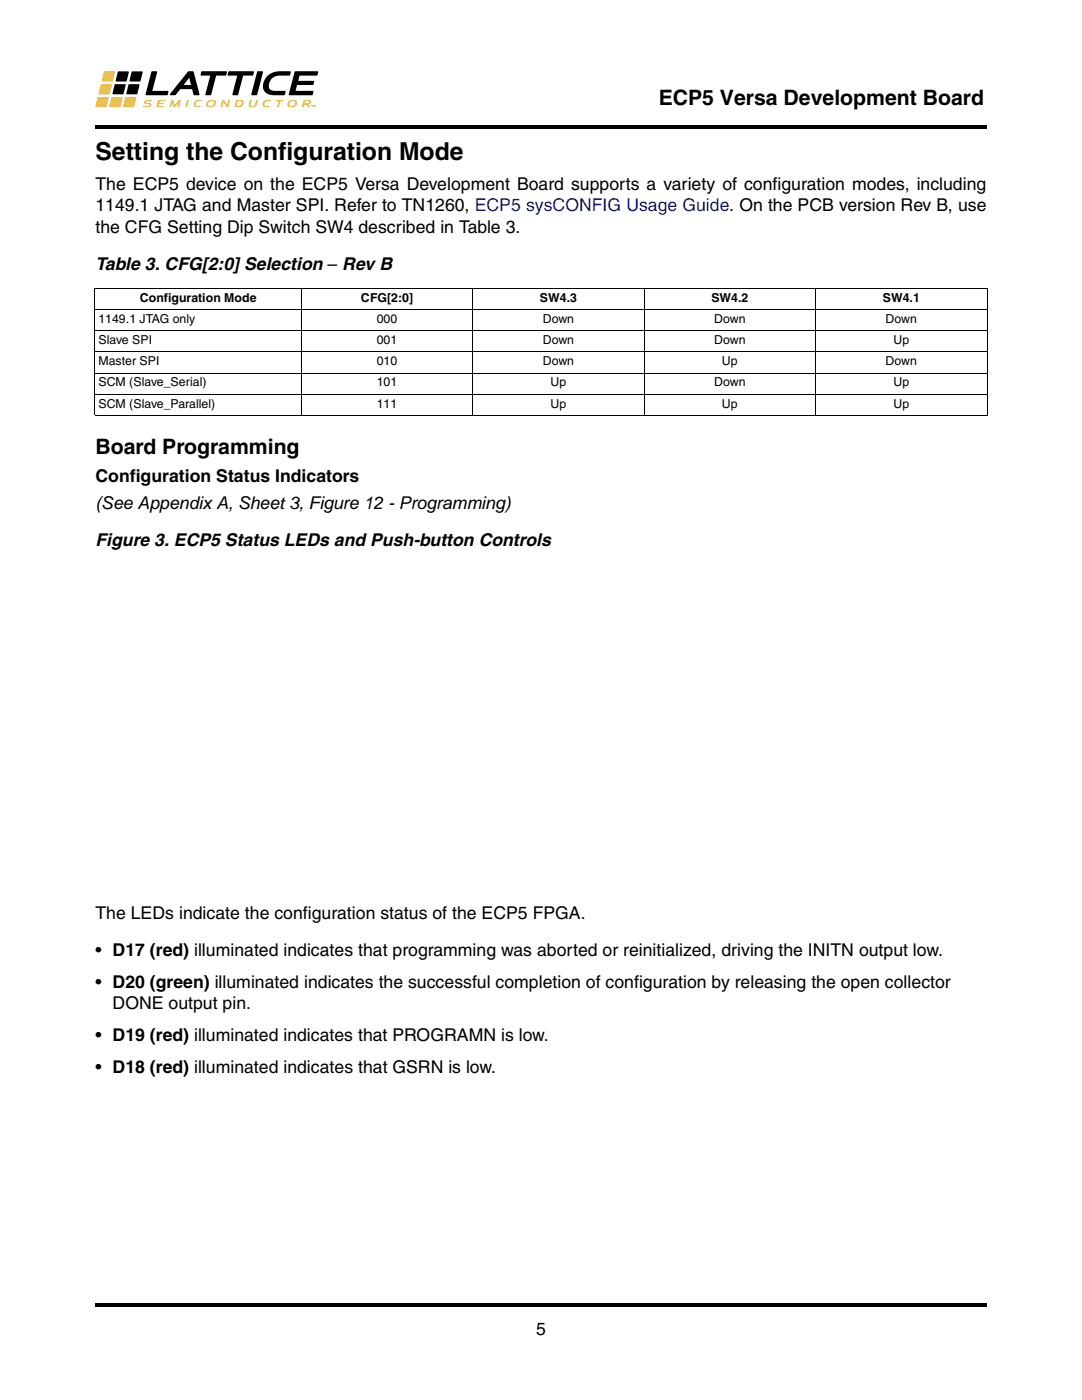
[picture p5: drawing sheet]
<svg xmlns="http://www.w3.org/2000/svg" width="216mm" height="279mm" viewBox="0 0 216 279" stroke-linecap="round" stroke-linejoin="round" font-family="sans-serif">
<defs><g id="words">
<text font-size="4.9" x="19" y="31.9">Setting the Configuration Mode</text>
<g font-size="4.2">
<text x="131.4" y="21">ECP5 Versa Development Board</text>
<text x="19" y="90.7">Board Programming</text>
</g>
<g font-size="3.5">
<text x="19" y="38">The ECP5 device on the ECP5 Versa Development Board supports a variety of configuration modes, including</text>
<text x="19" y="42.2">1149.1 JTAG and Master SPI. Refer to TN1260, ECP5 sysCONFIG Usage Guide. On the PCB version Rev B, use</text>
<text x="19" y="46.4">the CFG Setting Dip Switch SW4 described in Table 3.</text>
<text x="19" y="53.8">Table 3. CFG[2:0] Selection – Rev B</text>
<text x="19" y="96.3">Configuration Status Indicators</text>
<text x="19" y="101.5">(See Appendix A, Sheet 3, Figure 12 - Programming)</text>
<text x="19" y="108.9">Figure 3. ECP5 Status LEDs and Push-button Controls</text>
<text x="19" y="183.5">The LEDs indicate the configuration status of the ECP5 FPGA.</text>
<text x="19" y="190.9">• D17 (red) illuminated indicates that programming was aborted or reinitialized, driving the INITN output low.</text>
<text x="19" y="197.2">• D20 (green) illuminated indicates the successful completion of configuration by releasing the open collector</text>
<text x="22.5" y="201.5">DONE output pin.</text>
<text x="19.1" y="207.8">• D19 (red) illuminated indicates that PROGRAMN is low.</text>
<text x="19.1" y="214.2">• D18 (red) illuminated indicates that GSRN is low.</text>
<text x="107" y="266.5">5</text>
</g>
<g font-size="2.5">
<text x="19.6" y="64.4">1149.1 JTAG only</text>
<text x="27.9" y="60.2">Configuration Mode</text>
<text x="72" y="60.2">CFG[2:0]</text>
<text x="75.2" y="64.4">000</text>
<text x="107.7" y="60.2">SW4.3</text>
<text x="108.3" y="64.4">Down</text>
<text x="141.9" y="60.2">SW4.2</text>
<text x="142.5" y="64.4">Down</text>
<text x="176.1" y="60.2">SW4.1</text>
<text x="176.7" y="64.4">Down</text>
<text x="19.6" y="68.7">Slave SPI</text>
<text x="75.2" y="68.7">001</text>
<text x="108.3" y="68.7">Down</text>
<text x="142.5" y="68.7">Down</text>
<text x="178.3" y="68.7">Up</text>
<text x="19.6" y="72.9">Master SPI</text>
<text x="19.6" y="77.1">SCM (Slave_Serial)</text>
<text x="75.2" y="72.9">010</text>
<text x="75.2" y="77.1">101</text>
<text x="108.3" y="72.9">Down</text>
<text x="109.9" y="77.1">Up</text>
<text x="142.5" y="77.1">Down</text>
<text x="144.1" y="72.9">Up</text>
<text x="176.7" y="72.9">Down</text>
<text x="178.3" y="77.1">Up</text>
<text x="19.6" y="81.4">SCM (Slave_Parallel)</text>
<text x="75.2" y="81.4">111</text>
<text x="109.9" y="81.4">Up</text>
<text x="144.1" y="81.4">Up</text>
<text x="178.3" y="81.4">Up</text>
</g>
</g></defs>
<path d="M19 25.1h177.8v.7h-177.8zM19 260h177.8v.7h-177.8z" fill="#000"/>
<path d="M19 14.2h44.5v7.2h-44.5z" fill="#fff"/>
<g fill="#000">
<path d="M30.3 14.3l.9-.1 .2 .2-1 3.7 3.1 .1 .1 .2-.2 .6-4.3-.1zM40.2 14.3l4.9-.1 .2 .2-.2 .7h-2l-1 3.9h-.9l-.2-.1 1-3.8h-1.9l-.1-.2zM45.6 14.3l4.9-.1 .2 .2-.2 .6-.1 .1h-1.9l-1 3.9h-1l-.1-.1 .9-3.8h-1.8l-.1-.2zM51.4 14.3l.9-.1 .2 .2-1.2 4.5-.1 .1h-.9l-.2-.2zM53.5 15a5.8 5.8 0 0 1 4.4-.8l.1 .2-.3 .7a4.7 4.7 0 0 0-3.2 .4 1.69 1.69 0 0 0-.5 2.4l.6 .2 2.3 .1 .1 .2-.3 .6a6.5 6.5 0 0 1-3.3-.3 1.89 1.89 0 0 1-.6-2.7zM58.8 14.3h4.7l-.1 .7-.2 .1h-3.4l-.3 1h3l.2 .2-.1 .5-.2 .2h-3.1l-.3 1.1 3.4 .1 .1 .2-.2 .6-4.6-.1z"/>
<path d="M37.8 15.5l.3 1.5h-1.5zM37.5 14.3l-3.6 4.4 .1 .3h1l1-1.2h2.3l.4 1.2 1.1-.1-1.2-4.6-.1-.1z"/>
</g>
<g fill="#ffc222">
<path d="M20.8 14.3h2.1l-.4 1.9h-2.2z"/>
<path d="M20.2 16.8l2.1 .1-.5 1.9h-2.1z"/>
<path d="M19.5 19.4h2.2l-.5 1.9h-2.1z"/>
</g>
<path d="M23.6 14.3h2.1l-.5 1.9h-2.1zM22.9 16.8l2.1 .1-.4 1.9h-2.1z" fill="#000"/>
<path d="M22.3 19.4h2.1l-.4 1.9h-2.2z" fill="#ffc222"/>
<path d="M25.7 16.8l2.1 .1-.4 1.9h-2.2zM26.3 14.3h2.1l-.4 1.9h-2.1z" fill="#000"/>
<g fill="#ffc222">
<path d="M25.1 19.4h2.1l-.5 1.9h-2.1z"/>
<path d="M28.9 20.1l.6-.2 .8 .1v.2h-1l-.2 .2 .1 .1 1 .2-.1 .5-.6 .2h-.9v-.3h1l.3-.2-.1-.1-1-.2z"/>
<path d="M31.6 20h1.4l-.1 .2h-1l-.1 .3 1 .1-.1 .2h-1l-.1 .3h1.1v.3h-1.5z"/>
<path d="M34.2 20h.4l.3 1.1 .8-1.1h.4l-.4 1.4h-.3l.2-.9-.7 .9h-.3l-.2-1-.3 1h-.3z"/>
<path d="M37.4 20h.3l-.4 1.4h-.3z"/>
<path d="M38.8 20.4a1.67 1.67 0 0 1 1.5-.4v.2h-.6a.62 .62 0 0 0-.7 .8l1 .1-.1 .3a1.08 1.08 0 0 1-1.2-.4z"/>
<path d="M44.4 20h.3l.6 1 .3-1h.3l-.4 1.4h-.3l-.6-1.1-.3 1.1h-.3z"/>
<path d="M49.9 20h.3l-.2 1 .1 .1a.58 .58 0 0 0 .8-.3l.2-.8 .3-.1-.1 .9a.95 .95 0 0 1-1.7 .2z"/>
<path d="M52.5 20.4a1.67 1.67 0 0 1 1.6-.4l-.1 .2h-.6a.62 .62 0 0 0-.6 .8l.9 .1v.3a1.08 1.08 0 0 1-1.3-.4z"/>
<path d="M55 20h1.6l-.1 .2h-.6l-.3 1.2h-.3l.3-1.2h-.6z"/>
<path d="M62.1 21h.4l-.2 .4z"/>
<path d="M62.5 21l.2 .3 .2-.3v.4l-.1-.2-.1 .2-.1-.2-.1 .2z"/>
<path d="M41.6 20.4a.54 .54 0 0 1 .8-.3 .54 .54 0 0 1 .2 .8 .56 .56 0 0 1-.6 .3 .56 .56 0 0 1-.5-.5zM41.3 20.3l-.2 .6a.99 .99 0 0 0 1.1 .6 .99 .99 0 0 0 .8-.8l.1-.2a.96 .96 0 0 0-.9-.6 .96 .96 0 0 0-.9 .4z"/>
<path d="M47.4 20.2h.6a.53 .53 0 0 1 .2 .7 .53 .53 0 0 1-.6 .2h-.4zM47.2 20l-.4 1.4a1.39 1.39 0 0 0 1.8-.7l-.1-.5a1.51 1.51 0 0 0-1.3-.3z"/>
<path d="M57.8 20.4a.54 .54 0 0 1 .8-.3 .54 .54 0 0 1 .2 .8 .56 .56 0 0 1-.6 .3 .56 .56 0 0 1-.5-.5zM57.5 20.3l-.1 .6a.99 .99 0 0 0 1 .6 .99 .99 0 0 0 .8-.8l.1-.2a.96 .96 0 0 0-.9-.6 .96 .96 0 0 0-.9 .4z"/>
<path d="M60.9 20.2h.7l.1 .2-.2 .2h-.8zM60.6 20l-.4 1.4h.3l.2-.5h.3l.5 .5h.3l-.3-.6a.47 .47 0 0 0 .6-.5 .47 .47 0 0 0-.7-.4z"/>
</g>
<g fill="#fff">
<path d="M79.9 127.2h24.2v48.6h-24.2z"/>
<path d="M79.9 112.2h56.1v63.6h-56.1z"/>
</g>
<g fill="none" stroke="#000" stroke-width=".2">
<path d="M18.9 57.5h178.1M18.9 57.6v25.2M60.1 57.4v25.6M94.3 57.4v25.6M128.5 57.4v25.6M162.8 57.4v25.6M197 57.6v25.2M18.9 61.7h178.1M18.9 66h178.1M18.9 70.2h178.1M18.9 74.4h178.1M18.9 78.7h178.1"/>
<path d="M18.9 82.9h178.1"/>
</g>
<use href="#words"/>
</svg>
